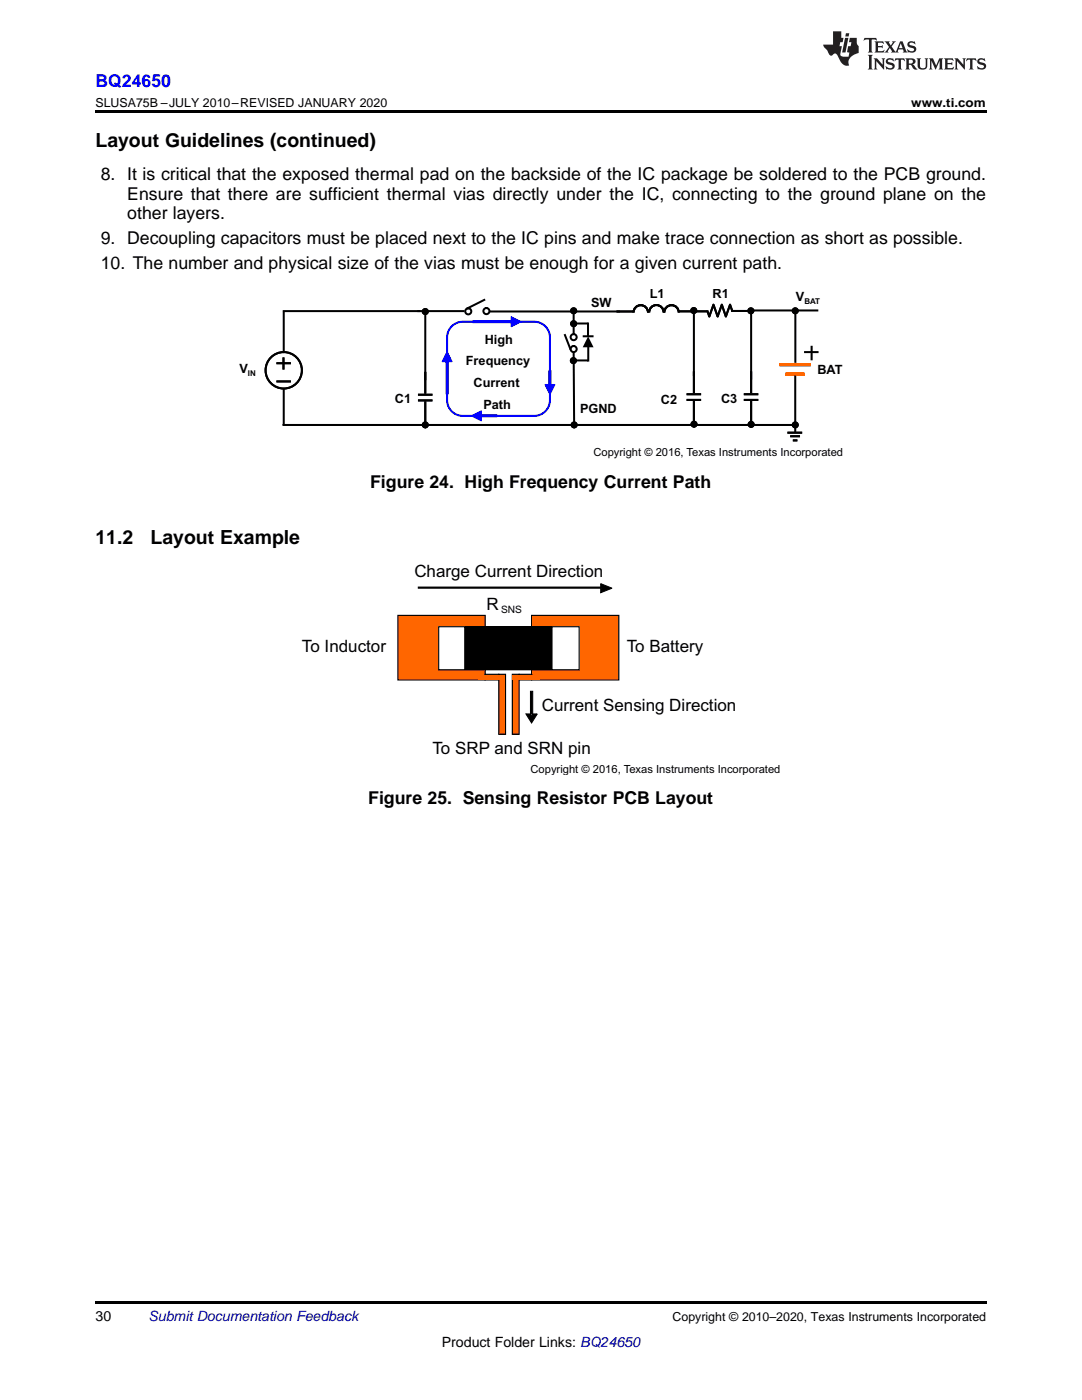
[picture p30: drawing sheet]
<svg xmlns="http://www.w3.org/2000/svg" width="216mm" height="279mm" viewBox="0 0 216 279" stroke-linecap="round" stroke-linejoin="round" font-family="sans-serif">
<defs><g id="words">
<g font-size="3.9">
<text x="19" y="29.3">Layout Guidelines (continued)</text>
<text x="19" y="108.5">11.2</text>
<text x="30.1" y="108.5">Layout Example</text>
</g>
<text font-size="3.5" fill="#00f" x="19" y="17.3">BQ24650</text>
<g font-size="3.5">
<text x="20.1" y="36">8. It is critical that the exposed thermal pad on the backside of the IC package be soldered to the PCB ground.</text>
<text x="25.4" y="39.9">Ensure that there are sufficient thermal vias directly under the IC, connecting to the ground plane on the</text>
<text x="25.4" y="43.7">other layers.</text>
<text x="20.1" y="48.7">9. Decoupling capacitors must be placed next to the IC pins and make trace connection as short as possible.</text>
<text x="20.1" y="53.6">10. The number and physical size of the vias must be enough for a given current path.</text>
<text x="73.9" y="97.3">Figure 24. High Frequency Current Path</text>
<text x="73.5" y="160.5">Figure 25. Sensing Resistor PCB Layout</text>
</g>
<g font-size="3.4">
<text x="82.7" y="115.1">Charge Current Direction</text>
<text x="97.1" y="121.7">R</text>
<text x="60.2" y="130">To Inductor</text>
<text x="125.1" y="130">To Battery</text>
<text x="108.1" y="141.8">Current Sensing Direction</text>
<text x="86.3" y="150.4">To SRP and SRN pin</text>
</g>
<g font-size="2.8">
<text x="19" y="263.6">30</text>
<text x="88.2" y="268.9">Product Folder Links: BQ24650</text>
</g>
<text font-size="2.8" fill="#0000c8" x="29.6" y="263.6">Submit Documentation Feedback</text>
<g font-size="2.5">
<text x="19" y="21.4">SLUSA75B –JULY 2010–REVISED JANUARY 2020</text>
<text x="181.8" y="21.4">www.ti.com</text>
<text x="129.7" y="59.5">L1</text>
<text x="142.2" y="59.5">R1</text>
<text x="117.9" y="61.2">SW</text>
<text x="158.8" y="60">V</text>
<text x="96.7" y="68.6">High</text>
<text x="47.8" y="74.5">V</text>
<text x="93" y="72.8">Frequency</text>
<text x="94.5" y="77.2">Current</text>
<text x="163.1" y="74.6">BAT</text>
<text x="78.8" y="80.5">C1</text>
<text x="96.4" y="81.6">Path</text>
<text x="115.7" y="82.4">PGND</text>
<text x="131.9" y="80.6">C2</text>
<text x="143.9" y="80.5">C3</text>
<text x="134.2" y="263.6">Copyright © 2010–2020, Texas Instruments Incorporated</text>
</g>
<g font-size="2.2">
<text x="118.4" y="91">Copyright © 2016, Texas Instruments Incorporated</text>
<text x="105.9" y="154.2">Copyright © 2016, Texas Instruments Incorporated</text>
</g>
<text font-size="2" x="100" y="122.4">SNS</text>
<g font-size="1.6">
<text x="160.5" y="60.7">BAT</text>
<text x="49.5" y="75.1">IN</text>
</g>
</g></defs>
<path d="M19 259.7h177.8v.5h-177.8z" fill="#000"/>
<path d="M106.1 122.8h17.4v12.9h-17.4z" fill-rule="evenodd" fill="#f60"/>
<path d="M106.1 122.8h17.4v12.9h-17.4z" fill="none" stroke="#000" stroke-width=".23"/>
<path d="M79.4 122.8h17.4v12.9h-17.4z" fill-rule="evenodd" fill="#f60"/>
<path d="M79.4 122.8h17.4v12.9h-17.4zM92.7 125.1h17.4v8.6h-17.4z" fill="none" stroke="#000" stroke-width=".23"/>
<path d="M92.7 125.1h17.4v8.6h-17.4z" fill-rule="evenodd" fill="#000"/>
<path d="M110.1 125.1h5.5v8.6h-5.5z" fill-rule="evenodd" fill="#fff"/>
<path d="M110.1 125.1h5.5v8.6h-5.5z" fill="none" stroke="#000" stroke-width=".23"/>
<path d="M87.5 125.1h5.2v8.6h-5.2z" fill-rule="evenodd" fill="#fff"/>
<path d="M87.5 125.1h5.2v8.6h-5.2z" fill="none" stroke="#000" stroke-width=".23"/>
<path d="M83.5 117.2h36.6v.2h-36.6zM119.9 116.5l2.2 .9-2.2 .9z" fill-rule="evenodd" fill="#000"/>
<path d="M83.5 117.2h36.6v.2h-36.6zM119.9 116.5l2.2 .9-2.2 .9z" fill="none" stroke="#000" stroke-width=".2"/>
<path d="M99.5 134.6h1.4v12h-1.4z" fill-rule="evenodd" fill="#f60"/>
<path d="M99.5 134.6h1.4v12h-1.4z" fill="none" stroke="#000" stroke-width=".23"/>
<path d="M96.8 134.6h2.7v1.1h-2.7z" fill-rule="evenodd" fill="#f60"/>
<path d="M96.8 134.6h2.7v1.1h-2.7z" fill="none" stroke="#000" stroke-width=".23"/>
<g fill="#f60">
<path d="M95.4 134.8h5.2v.9h-5.2z" fill-rule="evenodd"/>
<path d="M102.2 134.6h1.4v12h-1.4z" fill-rule="evenodd"/>
</g>
<path d="M102.2 134.6h1.4v12h-1.4z" fill="none" stroke="#000" stroke-width=".23"/>
<path d="M103.6 134.6h2.5v1.1h-2.5z" fill-rule="evenodd" fill="#f60"/>
<path d="M103.6 134.6h2.5v1.1h-2.5z" fill="none" stroke="#000" stroke-width=".23"/>
<path d="M102.2 134.8h5.5v.9h-5.5z" fill-rule="evenodd" fill="#f60"/>
<g fill="#000">
<path d="M117.4 67.1l1 2.2h-2.1z"/>
<path d="M105.8 138h.5v4.7h-.5zM104.9 142.5h2.3l-1.1 1.8z" fill-rule="evenodd"/>
<circle cx="84.9" cy="62.2" r=".6"/>
<circle cx="114.4" cy="72" r=".6"/>
<circle cx="114.5" cy="64.6" r=".6"/>
<circle cx="114.5" cy="62" r=".6"/>
<circle cx="138.4" cy="62" r=".6"/>
<circle cx="149.8" cy="62" r=".6"/>
<circle cx="158.7" cy="62" r=".6"/>
<circle cx="84.9" cy="84.8" r=".6"/>
<circle cx="114.6" cy="84.8" r=".6"/>
<circle cx="138.5" cy="84.6" r=".6"/>
<circle cx="149.9" cy="84.7" r=".6"/>
<circle cx="158.7" cy="84.8" r=".6"/>
</g>
<g fill="none" stroke="#000" stroke-width=".2">
<path d="M105.8 138h.5v4.7h-.5zM104.9 142.5h2.3l-1.1 1.8z"/>
<circle cx="84.9" cy="62.2" r=".6"/>
<circle cx="114.4" cy="72" r=".6"/>
<circle cx="114.5" cy="64.6" r=".6"/>
<circle cx="114.5" cy="62" r=".6"/>
<circle cx="138.4" cy="62" r=".6"/>
<circle cx="149.8" cy="62" r=".6"/>
<circle cx="158.7" cy="62" r=".6"/>
<circle cx="84.9" cy="84.8" r=".6"/>
<circle cx="114.6" cy="84.8" r=".6"/>
<circle cx="138.5" cy="84.6" r=".6"/>
<circle cx="149.9" cy="84.7" r=".6"/>
<circle cx="158.7" cy="84.8" r=".6"/>
</g>
<g fill="none" stroke="#000" stroke-width=".4">
<path d="M96.8 59.8l-3.8 1.9M56.4 62.1h36.3M83.4 78.8h2.9M83.4 79.9h2.9M84.9 62.8v15.8M97.7 62.2h28.6M112.7 66.7l1.2 3.1M114.4 64.6h2.9M114.5 62.2v4.3M114.5 70.2l.1 14.6M114.5 71.9h2.9M116.3 67.1h2.1"/>
<path d="M117.3 64.4v2.9M117.4 69.3v2.9M126.4 62.4a1.45 1.45 0 0 1 1.5-1.5 1.45 1.45 0 0 1 1.4 1.5M131 60.9a1.46 1.46 0 0 1 1.4 1.4M131 60.9a1.46 1.46 0 0 0-1.5 1.4M132.5 62.4a1.45 1.45 0 0 1 1.5-1.5 1.45 1.45 0 0 1 1.4 1.5M135.5 62.1h5.7M137 78.7h2.9M137 79.8h2.9M138.5 62v16.5M138.5 80v4.4M141.1 62l.4 1.2 .9-2.4 .8 2.4 .8-2.4 .8 2.4 .9-2.4 .4 1.2"/>
<path d="M145.9 62.1h3.3M148.4 78.7h2.9M148.4 79.8h2.9M149.9 62.6v15.9M149.9 80v4.4M150.3 62h13M158.7 75v11.2M158.7 62.2v10.2M160.4 70.3h2.9M162 69v2.9M56.4 84.8h102.6M84.9 80.1v4.4"/>
<path d="M157.1 86.4h3M157.7 87.1h1.9M158.2 87.9h.9"/>
<circle cx="93.4" cy="62.1" r=".61"/>
<circle cx="97.1" cy="62.1" r=".6"/>
<circle cx="114.5" cy="69.7" r=".6"/>
<circle cx="114.5" cy="67.3" r=".61"/>
</g>
<path d="M155.6 72.8h6.2M156.7 74.7h3.8" fill="none" stroke="#f00" stroke-width=".65" stroke-linecap="butt"/>
<path d="M90.4 64.9l1.2-.6 .7-.1h14.3a3.1 3.1 0 0 1 3.1 3.1v12.6a3.1 3.1 0 0 1-3.1 3.1h-14.3a3.1 3.1 0 0 1-3.1-3.1v-12.6a3.1 3.1 0 0 1 1.2-2.4z" fill="none" stroke="#00f" stroke-width=".4"/>
<path d="M89 72h.4v6.7h-.4zM89.2 70.2l1 2h-2z" fill-rule="evenodd" fill="#00f"/>
<path d="M89 72h.4v6.7h-.4zM89.2 70.2l1 2h-2z" fill="none" stroke="#00f" stroke-width=".2"/>
<path d="M109.5 73.9h.4v3h-.4zM108.7 76.7h2l-1 2.1z" fill-rule="evenodd" fill="#00f"/>
<path d="M108.7 76.7h2l-1 2.1zM109.5 73.9h.4v3h-.4z" fill="none" stroke="#00f" stroke-width=".2"/>
<path d="M94.3 64h7.9v.4h-7.9zM102 63.2l2 1-2 1z" fill-rule="evenodd" fill="#00f"/>
<path d="M94.3 64h7.9v.4h-7.9zM102 63.2l2 1-2 1z" fill="none" stroke="#00f" stroke-width=".2"/>
<path d="M95.9 82.8h3.3v.4h-3.3zM94 83l2.1-1v2z" fill-rule="evenodd" fill="#00f"/>
<path d="M94 83l2.1-1v2zM95.9 82.8h3.3v.4h-3.3z" fill="none" stroke="#00f" stroke-width=".2"/>
<g fill="none" stroke="#000" stroke-width=".4">
<path d="M55.2 72.5h2.8M55.2 76.1h2.8M56.6 71.3v2.5M56.6 62.2v8M56.6 77.5v7.3"/>
<circle cx="56.6" cy="73.9" r="3.6"/>
</g>
<path d="M19 22h177.8v.5h-177.8z" fill="#000"/>
<g fill="#231f20">
<path d="M172.5 7.6l-.1 .5 .4-.2h.6v.1v2.1l-.2 .4h.9l-.2-.4v-2.1l.1-.1h.5l.5 .2-.2-.5zM174.5 8.3l.2 .3v1.5l-.2 .4h1.8l.2-.6a1.04 1.04 0 0 1-1.3 .2v-.7h.6l.3 .2v-.6l-.3 .2h-.6v-.6l.8-.1 .4 .3-.2-.5zM176.5 8.3l.9 1.1-.9 1.1h.8l-.2-.2 .4-.7 .5 .7-.2 .2h1.5l-.2-.2 .2-.4h.9l.1 .4-.2 .2h1l-.3-.3-.7-1.9h-.5l-.9 2-.8-1 .9-1h-.8l.1 .3-.4 .5-.3-.6 .1-.2zM179.7 8.6l.4 1h-.7zM181.3 8.4a.63 .63 0 0 0-.2 .7 .63 .63 0 0 0 .6 .4l.6 .2 .1 .2a.75 .75 0 0 1-.7 .4 .75 .75 0 0 1-.6-.5l.1 .7 .1-.1a1.11 1.11 0 0 0 1.5-.6 1.13 1.13 0 0 0-1.2-.8l-.1-.4a1.04 1.04 0 0 1 1.2 .2l-.2-.5-.2 .1-.4-.2zM173.2 10.9l.2 .4v2.2l-.2 .4h1l-.3-.4v-2.2l.3-.4zM174.3 11.6l.3 .4v1.5l-.3 .4h.8l-.2-.4v-1.3l1.5 1.7v-1.9l.2-.4h-.7l.2 .4v.9l-1.1-1.3zM177 11.8a.62 .62 0 0 0-.2 .7 .62 .62 0 0 0 .6 .4l.6 .1 .1 .3a.76 .76 0 0 1-.7 .3 .76 .76 0 0 1-.7-.4l.2 .7 .1-.1a1.11 1.11 0 0 0 1.5-.6 1.13 1.13 0 0 0-1.2-.8l-.1-.4a1.04 1.04 0 0 1 1.2 .2l-.2-.6-.2 .1-.5-.1zM178.7 11.6l-.2 .6a.61 .61 0 0 1 .8-.3v1.6l-.2 .4h.9l-.2-.4v-1.6a.63 .63 0 0 1 .7 .3l-.1-.6zM180.6 11.6l.3 .4v1.5l-.3 .4h1l-.2-.2-.1-.8 .6 .2a.76 .76 0 0 0 1.2 .7l-1-1a.58 .58 0 0 0 .6-.5 .58 .58 0 0 0-.5-.6zM181.4 11.9h.1a.45 .45 0 0 1 .5 .1 .45 .45 0 0 1 .1 .5l-.8 .2zM182.9 11.6l.2 .2a2.17 2.17 0 0 0 .3 1.9 .99 .99 0 0 0 1.6-.6v-1.1l.2-.4h-.7l.2 .2a1.92 1.92 0 0 1-.2 1.8 .6 .6 0 0 1-.9-.5v-1.1l.2-.4zM185.4 11.6l.2 .4v1.5l-.2 .4h.7l-.2-.4v-1.4l.8 1.8 .8-1.8v1.4l-.2 .4h.9l-.2-.4v-1.5l.2-.4h-.8l-.6 1.5-.6-1.5zM188.4 11.6l.2 .4v1.5l-.2 .4h1.8l.1-.6a1.04 1.04 0 0 1-1.2 .1v-.6h.5l.4 .2v-.6l-.4 .2h-.5v-.7h.8l.3 .3-.1-.6zM190.5 11.6l.2 .4v1.5l-.2 .4h.7l-.2-.4v-1.3l1.5 1.7v-1.9l.2-.4h-.7l.2 .4v.9l-1.1-1.3zM192.9 11.6l-.1 .6a.61 .61 0 0 1 .7-.3l.1 1.6-.3 .4h1l-.3-.4 .1-1.6a.63 .63 0 0 1 .7 .3l-.1-.6zM195.2 11.8a.62 .62 0 0 0-.2 .7 .62 .62 0 0 0 .6 .4l.6 .1 .1 .3a.76 .76 0 0 1-.7 .3 .76 .76 0 0 1-.6-.4l.1 .7 .1-.1a1.11 1.11 0 0 0 1.6-.6 1.13 1.13 0 0 0-1.3-.8l-.1-.4a1.04 1.04 0 0 1 1.2 .2l-.1-.6-.2 .1-.5-.1z"/>
<path d="M166.2 6.3v2.6h-1.9v.4l.8 .9a.91 .91 0 0 0 1 .8 .56 .56 0 0 1 .5-.3 .56 .56 0 0 1 .5 .3l.4 .8a1.53 1.53 0 0 0 1.9 1.2 1.54 1.54 0 0 1 1-2.1l.9-.3v-1.4a1.52 1.52 0 0 1-.4-1.6h-1.3l-.2 .8h.5l-.2 .8h-.5l-.1 1v.2l.4 .1-.2 .8a1.93 1.93 0 0 1-1.6-.3l.3-1.8h-.5l.2-.8h.4l.2-.8h-.4v-1.3zM168.6 7.6l-.6 2.9h.7l.6-2.9zM168.8 6.6l-.1 .7h.6l.2-.7z"/>
</g>
<use href="#words"/>
</svg>
